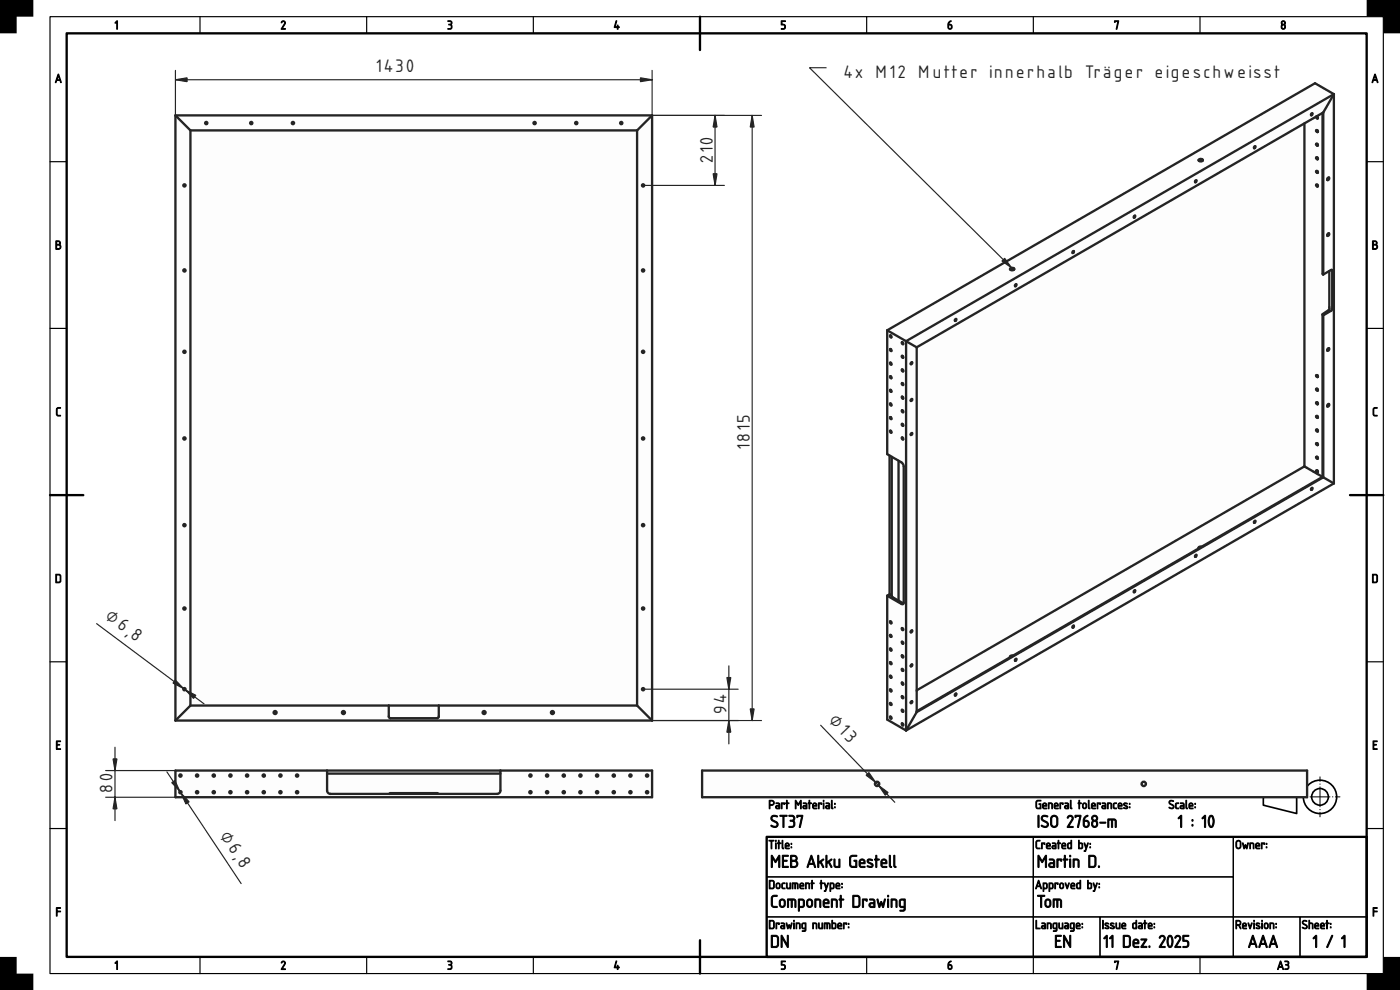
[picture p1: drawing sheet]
<svg xmlns="http://www.w3.org/2000/svg" width="420mm" height="297mm" viewBox="0 0 420 297" stroke-linecap="round" stroke-linejoin="round" font-family="sans-serif">
<defs><g id="words">
<g font-size="6.7" fill="#212529">
<text x="113" y="21.6">1430</text>
<text x="253.3" y="23.5">4x M12 Mutter innerhalb Träger eigeschweisst</text>
<text x="213.9" y="48.8" transform="rotate(-90 213.9 48.8)">210</text>
<text x="225.1" y="134.8" transform="rotate(-90 225.1 134.8)">1815</text>
<text x="31.3" y="185.5" transform="rotate(37 31.3 185.5)">⌀6,8</text>
<text x="218" y="214.3" transform="rotate(-90 218 214.3)">94</text>
<text x="248.5" y="216.5" transform="rotate(46 248.5 216.5)">⌀13</text>
<text x="33.8" y="237.9" transform="rotate(-90 33.8 237.9)">80</text>
<text x="65.9" y="250.7" transform="rotate(56 65.9 250.7)">⌀6,8</text>
</g>
</g></defs>
<path d="M20 10h390.2v277.1h-390.2zM210.1 5v10M15 148.6h10M405.2 148.6h10M230.1 251.1h180.1v36h-180.1zM210.1 282.1v10" fill="none" stroke="#000" stroke-width=".7"/>
<g fill="none" stroke="#000" stroke-width=".35">
<path d="M15 5h400.2v287.1h-400.2zM60 5v5M110 5v5M160.1 5v5M260.1 5v5M310.1 5v5M360.1 5v5M15 48.5h5M410.2 48.5h5M15 98.5h5M410.2 98.5h5M15 198.6h5"/>
<path d="M410.2 198.6h5M15 248.6h5M230.1 251.1h80v12h-80zM310.1 251.1h60v12h-60zM370.1 251.1h40.1v24h-40.1zM410.2 248.6h5M230.1 275.1h80v12h-80zM230.1 263.1h80v12h-80zM310.1 275.1h20v12h-20zM310.1 263.1h60v12h-60zM330.1 275.1h40v12h-40zM370.1 275.1h20v12h-20z"/>
<path d="M390.1 275.1h20.1v12h-20.1zM60 287.1v5M110 287.1v5M160.1 287.1v5M260.1 287.1v5M310.1 287.1v5M360.1 287.1v5"/>
</g>
<g fill="#000" stroke="#000" stroke-width=".3">
<path d="M35 6.3l.3 .1-.2 2.4-.1-2.2-.3 .4-.2-.1zM84.5 6.5a.64 .64 0 0 1 .9-.2 .64 .64 0 0 1 .2 .9l-.9 1.4h.8l.1 .2h-1.2l.9-1.7a.44 .44 0 0 0-.2-.6 .44 .44 0 0 0-.6 .4zM134.4 6.2h.1a.73 .73 0 0 1 1 .2 .73 .73 0 0 1-.1 1 .78 .78 0 0 1 .2 1.1 .78 .78 0 0 1-1.2 .1 .66 .66 0 0 0 1-.5 .66 .66 0 0 0-.7-.7 .52 .52 0 0 0 .6-.2 .52 .52 0 0 0-.1-.7l-.8-.1zM184.9 6.2l.2 .2-.5 1.6h.6l.2-.5 .1 .5 .4 .2-.4 .1-.1 .5-.2-.5-.9-.1zM234.5 6.3h1.2l-1 .2v.8a.8 .8 0 0 1 1 .5 .8 .8 0 0 1-.6 1l-.7-.1 .7-.1a.54 .54 0 0 0 .4-.6 .54 .54 0 0 0-.5-.5h-.5zM334.5 6.3h1.2l-.6 2.5 .4-2.3h-.8l-.1 .2zM17.1 122.4l1.1-.1v.2l-1 .3v1.4l.2 .4h.7l.1 .2h-.9l-.4-.4v-1.5zM412.3 122.4l1-.1v.2l-1 .3v1.4l.2 .4h.7l.1 .2h-.8l-.4-.4v-1.5zM16.9 222.3h1.3l-.1 .2h-.9v.8l.7 .2-.7 .1v1h.9l.1 .2h-1.3zM412.1 222.3h1.2l-.1 .2h-.9v.8l.8 .2-.8 .1v1h.9l.1 .2h-1.2zM16.9 272.3l1.3 .1-1 .2v.7l1 .2-1 .1-.2 1.3zM412.1 272.3l1.2 .1-1 .2v.7l1 .2-1 .1-.1 1.3z"/>
<path d="M35 288.4l.3 .1-.2 2.4-.1-2.2-.3 .4-.2-.1zM84.5 288.6a.64 .64 0 0 1 .9-.2 .64 .64 0 0 1 .2 .9l-.9 1.4h.8l.1 .2h-1.2l.9-1.7a.44 .44 0 0 0-.2-.6 .44 .44 0 0 0-.6 .4zM134.4 288.3h.1a.73 .73 0 0 1 1 .2 .73 .73 0 0 1-.1 1 .78 .78 0 0 1 .2 1.1 .78 .78 0 0 1-1.2 .1 .66 .66 0 0 0 1-.4 .66 .66 0 0 0-.7-.8 .52 .52 0 0 0 .6-.2 .52 .52 0 0 0-.1-.7l-.8-.1zM184.9 288.3l.2 .2-.5 1.6h.6l.2-.5 .1 .5 .4 .2-.4 .1-.1 .5-.2-.5-.9-.1zM234.5 288.4l1.2 .1-1 .1v.8a.8 .8 0 0 1 1 .5 .8 .8 0 0 1-.6 1l-.7-.1 .7-.1a.54 .54 0 0 0 .4-.6 .54 .54 0 0 0-.5-.5h-.5zM334.5 288.4h1.2l-.6 2.5 .4-2.3h-.8l-.1 .2z"/>
<path d="M284.8 6.6l.7-.3-.8 1a.74 .74 0 0 1 1 .2 .74 .74 0 0 1-.2 1 .74 .74 0 0 1-1-.1v-1.3zM284.7 7.5v.7a.4 .4 0 0 0 .4 .4 .4 .4 0 0 0 .4-.4l-.1-.6z"/>
<path d="M384.7 8a.49 .49 0 0 0 .9 0 .49 .49 0 0 0-.9 0zM384.7 6.9a.4 .4 0 0 0 .8 0 .4 .4 0 0 0-.8 0zM384.7 6.4a.65 .65 0 0 1 1 .1 .65 .65 0 0 1-.2 .9 .76 .76 0 0 1 .2 1.1 .76 .76 0 0 1-1.1 0 .76 .76 0 0 1 .2-1.1l-.3-.6z"/>
<path d="M17.4 22.3h.2l.8 2.3-.1 .2-.3-.6h-1l-.2 .6-.2-.1zM17.5 22.7l-.4 1.2h.8z"/>
<path d="M412.6 22.3h.2l.7 2.3-.1 .2-.3-.6h-.9l-.2 .6-.2-.1zM412.7 22.7l-.4 1.2h.8z"/>
<path d="M16.8 72.3l.6-.1a.65 .65 0 0 1 .7 .4 .65 .65 0 0 1-.2 .8 .77 .77 0 0 1 .4 .8 .77 .77 0 0 1-.7 .6h-.8zM17 73.5v1.1h.5a.52 .52 0 0 0 .6-.5 .52 .52 0 0 0-.6-.6zM17 72.5v.8h.5a.39 .39 0 0 0 .4-.4 .39 .39 0 0 0-.4-.4z"/>
<path d="M411.9 72.3l.7-.1a.65 .65 0 0 1 .7 .4 .65 .65 0 0 1-.2 .8 .77 .77 0 0 1 .3 .8 .77 .77 0 0 1-.6 .6h-.9zM412.2 73.5v1.1h.5a.52 .52 0 0 0 .5-.5 .52 .52 0 0 0-.5-.6zM412.2 72.5v.8h.5a.39 .39 0 0 0 .4-.4 .39 .39 0 0 0-.4-.4z"/>
<path d="M17 172.5v2.1h.8l.2-.4v-1.4l-.2-.2zM16.8 172.3h1l.5 .4v1.7l-.5 .4h-1z"/>
<path d="M412.1 172.5v2.1h.8l.3-.4v-1.4l-.3-.2zM411.9 172.3h1.1l.4 .4v1.7l-.4 .4h-1.1z"/>
<path d="M230.8 252.1l1.5 .1-.6 .2-.2 2.3-.1-2.3-.6-.1zM232.8 252.9l.2 .1-.1 1.7zM232.7 252.3a.17 .17 0 0 1 .3 0 .17 .17 0 0 1-.3 0zM233.6 252.1l.2 .1v.7l.6 .1-.6 .1-.1 1.6-.1-1.6-.3-.1 .3-.1zM234.7 252.1l.3 .2 .1 2.4-.4-.4zM235.9 253.3v.4h.7l-.2-.5zM235.8 253a.64 .64 0 0 1 .9 0 .64 .64 0 0 1 .1 .9h-.9l.1 .5 .9 .2-.8 .1a1.06 1.06 0 0 1-.3-1.7zM237.4 254.1h.2v.3h-.2zM237.4 253.1h.2v.2h-.2z"/>
<path d="M231.1 240.4v1h.6a.52 .52 0 0 0 .4-.6 .52 .52 0 0 0-.5-.4zM230.9 240.1h.7a.77 .77 0 0 1 .8 .8 .77 .77 0 0 1-.7 .8h-.6v.8l-.2 .1zM233.1 242v.4h.7v-.5zM232.9 240.9h.8l.3 .5v1.2l-.8 .1a.52 .52 0 0 1-.5-.5 .52 .52 0 0 1 .5-.5h.6l-.1-.4-.8-.2zM234.5 240.9l1 .1-.1 .4-.2-.3h-.5l-.1 1.6zM236.1 240.1l.2 .1v.7l.5 .1-.5 .1-.2 1.6-.1-1.6-.2-.1 .2-.1zM238.7 240.1l.9 1.2 .8-1.2v2.5l-.2-.1v-1.8l-.6 1-.7-1v1.8l-.2 .2zM241.2 242l.1 .4h.6v-.5zM241.1 240.9h.8l.3 .5v1.2l-.8 .1a.52 .52 0 0 1-.5-.5 .52 .52 0 0 1 .5-.5h.5v-.4l-.8-.2zM242.8 240.1l.2 .1v.7l.6 .1-.6 .1-.1 1.6-.1-1.6-.3-.1 .3-.1zM244.2 241.3l-.1 .4h.8l-.2-.5zM244.1 241a.64 .64 0 0 1 .8 0 .64 .64 0 0 1 .1 .9h-.9l.1 .5 .9 .2-.7 .1a1.06 1.06 0 0 1-.3-1.7zM245.6 240.9l1 .1-.1 .4-.1-.3h-.6l-.1 1.6zM247.1 240.9l.2 .1-.1 1.7zM247 240.3a.2 .2 0 0 1 .4 0 .2 .2 0 0 1-.4 0zM248.1 242l.1 .4h.6v-.5zM247.9 240.9h.8l.3 .5v1.2l-.8 .1a.52 .52 0 0 1-.5-.5 .52 .52 0 0 1 .5-.5h.6l-.1-.4-.8-.2zM249.5 240.1l.3 .1 .1 2.5-.4-.4zM250.5 242.1h.2v.3h-.2zM250.5 241h.2v.3h-.2z"/>
<path d="M231.6 244.9a1.41 1.41 0 0 1 1.7 .1l-.2 .1a.73 .73 0 0 0-1-.1 .73 .73 0 0 0-.2 .9l1.1 .6a1.02 1.02 0 0 1 .3 1.5 1.02 1.02 0 0 1-1.6 .1l-.3-.3 .1-.2a.88 .88 0 0 0 1 .4 .88 .88 0 0 0 .6-.9l-1.6-1.1-.2-.5zM234.1 244.6h2l.1 .2-.9 .1v3.2l-.2 .2-.1-.2v-3.2h-.9zM236.8 244.6a1.07 1.07 0 0 1 1.4 .2 1.07 1.07 0 0 1 0 1.5 1.18 1.18 0 0 1 .2 1.6 1.18 1.18 0 0 1-1.7 .2l.2-.2a.85 .85 0 0 0 1.3-.6 .85 .85 0 0 0-1-.9v-.3a.67 .67 0 0 0 .8-.2 .67 .67 0 0 0-.1-.9l-1.1-.1zM239.2 244.6h1.5l.3 .2-.9 3.5-.2-.2 .7-3.1h-1.1l-.2 .3z"/>
<path d="M231.5 256.7h.3l.9 1.6 1-1.6h.3v3.5l-.3-.1v-2.7l-1 1.4-.9-1.4v2.7l-.3 .1zM234.8 256.6h1.8l-.2 .4h-1.3v1.1l1.2 .2-1.2 .1v1.5h1.3l.2 .3h-1.8zM237.3 256.7l.9-.1a.93 .93 0 0 1 1 .6 .93 .93 0 0 1-.3 1.1 1.11 1.11 0 0 1 .5 1.1 1.11 1.11 0 0 1-.9 .9l-1.2-.1zM237.6 258.5v1.5h.8a.74 .74 0 0 0 .7-.8 .74 .74 0 0 0-.7-.7zM237.6 257v1.1h.8a.56 .56 0 0 0 .5-.6 .56 .56 0 0 0-.6-.5zM243.4 256.6l.3 .1 1.1 3.3-.2 .3-.4-.9h-1.4l-.3 .9-.3-.2zM243.5 257.4l-.6 1.6h1.2zM245.4 256.7l.3 .1v1.9l1.5-.9v.2l-.8 .6 .8 1.7-.3-.1-.7-1.4-.4 .3-.1 1.1h-.3zM247.9 256.7l.3 .1v1.9l1.5-.9-.1 .2-.7 .6 .7 1.7-.2-.1-.8-1.4-.4 .3v1.1h-.3zM250.3 257.8l.3 .1v1.8l.4 .2h.7v-2l.2-.2 .2 .2v2.3l-1.1 .1a.84 .84 0 0 1-.7-1.1zM255.2 256.9l.7-.3h1.2l-.1 .3-1.4 .1-.3 .6v1.9l.3 .4h1.2v-1.5l-.5-.1 .1-.2h.7v2.1l-1.5 .1-.5-.4-.1-2.4zM258.3 258.3l-.1 .5h1.1a.58 .58 0 0 0-.3-.7 .58 .58 0 0 0-.7 .2zM258.1 257.9a.92 .92 0 0 1 1.3 0 .92 .92 0 0 1 .1 1.3h-1.3l.1 .7 1.3 .2-1.1 .2a.89 .89 0 0 1-.7-1.2v-.8zM260.4 257.9a.97 .97 0 0 1 1.4 .3h-.1a.82 .82 0 0 0-1.1 .2l1 .6a.71 .71 0 0 1 .3 1 .71 .71 0 0 1-1 .2l-.7-.2 .3-.2a.65 .65 0 0 0 .6 .2 .65 .65 0 0 0 .5-.5l-1.2-.7-.2-.5zM262.9 256.7l.3 .1v.9l.7 .2-.7 .2v2l-.2 .2-.2-.2v-2l-.4-.2 .4-.2zM264.8 258.3l-.1 .5h1.1a.58 .58 0 0 0-.2-.7 .58 .58 0 0 0-.8 .2zM264.7 257.9a.92 .92 0 0 1 1.2 0 .92 .92 0 0 1 .1 1.3h-1.3l.2 .7 1.3 .2-1.1 .2a.89 .89 0 0 1-.8-1.2l.1-.8zM266.9 256.7l.3 .1v2.9l.4 .3a.37 .37 0 0 1-.5 .3 .37 .37 0 0 1-.2-.6zM268.3 256.7l.3 .1v2.9l.3 .3a.37 .37 0 0 1-.5 .3 .37 .37 0 0 1-.2-.6z"/>
<path d="M311.1 252.3l1-.2v.2l-1 .3v1.5l.2 .3h.7l.1 .3h-.8l-.4-.4v-1.6zM312.6 252.9l1 .1-.1 .4-.2-.3h-.5l-.1 1.6zM314.3 253.3l-.1 .4h.8l-.2-.5zM314.2 253a.64 .64 0 0 1 .9 0 .64 .64 0 0 1 .1 .9h-1l.2 .5 .9 .2-.8 .1a1.06 1.06 0 0 1-.3-1.7zM316 254l.1 .4h.6v-.5zM315.8 252.9h.9l.3 .5-.1 1.3h-.7a.52 .52 0 0 1-.5-.5 .52 .52 0 0 1 .5-.5h.5v-.4l-.9-.2zM317.6 252.1l.2 .1v.7l.5 .1-.5 .1-.1 1.6-.2-1.6-.2-.1 .2-.1zM319 253.3l-.1 .4h.8l-.3-.5zM318.8 253a.64 .64 0 0 1 .9 0 .64 .64 0 0 1 .1 .9h-.9l.1 .5 .9 .2-.8 .1a1.06 1.06 0 0 1-.3-1.7zM320.7 253.2l-.1 .1a.71 .71 0 0 0 .5 1.1h.3v-1.3zM320.5 253.1l.9-.2v-.7l.2-.1v2.6h-.9l-.3-.3zM323.9 253.1v1.3h.5a.91 .91 0 0 0 .2-1.2zM323.7 252.1l.2 .1v.7h.7l.3 .3 .1 1-.4 .5-.9-.1zM325.4 252.9l.2 .1 .4 1.2 .4-1.2h.2l-.9 2.5-.4-.1 .3-.2 .2-.6zM327.1 254.1h.2v.3h-.2zM327.1 253.1h.2v.2h-.2z"/>
<path d="M311.5 244.7l.4 .1v3.3l-.2 .2-.2-.2zM312.7 244.9a1.41 1.41 0 0 1 1.8 .1l-.3 .1a.73 .73 0 0 0-.9-.1 .73 .73 0 0 0-.3 .9l1.1 .6a1.02 1.02 0 0 1 .3 1.5 1.02 1.02 0 0 1-1.5 .1l-.4-.3 .1-.2a.88 .88 0 0 0 1 .4 .88 .88 0 0 0 .7-.9l-1.7-1.1-.1-.5zM315.9 245.1l-.3 .6v1.6a.75 .75 0 0 0 .8 .6 .75 .75 0 0 0 .7-.7v-1.5a.75 .75 0 0 0-.4-.7 .75 .75 0 0 0-.8 .1zM315.6 244.9a1.11 1.11 0 0 1 1.2-.2 1.11 1.11 0 0 1 .7 1v1.5a1.1 1.1 0 0 1-1.1 1.1 1.1 1.1 0 0 1-1.1-1.1v-1.8zM320.5 244.9a.92 .92 0 0 1 1.3-.1 .92 .92 0 0 1 .2 1.2l-1.2 2h1.1l.2 .3h-1.8l1.3-2.4a.63 .63 0 0 0-.3-.9 .63 .63 0 0 0-.8 .5l-.2-.2zM322.7 244.6h1.5l.2 .2-.9 3.5-.1-.2 .6-3.1h-1l-.2 .3zM325.5 245.1l1-.4v.2l-.9 .6-.2 .6a1.1 1.1 0 0 1 1.5 1 1.1 1.1 0 0 1-1.4 1.1l-.4-.7v-1.6zM325.4 246.4v1a.57 .57 0 0 0 .6 .5 .57 .57 0 0 0 .6-.5l-.2-.8zM327.8 247.1a.7 .7 0 0 0 1.4 0 .7 .7 0 0 0-1.4 0zM327.9 245.5a.6 .6 0 0 0 1.2 0 .6 .6 0 0 0-1.2 0zM327.9 244.8a.93 .93 0 0 1 1.3 .1 .93 .93 0 0 1-.1 1.4 1.09 1.09 0 0 1 .2 1.6 1.09 1.09 0 0 1-1.6 0 1.09 1.09 0 0 1 .3-1.6l-.4-.8zM330.1 246.7h1.6l.2 .1-1.7 .2zM332.5 245.7h.2a2.46 2.46 0 0 1 2.2 .3l.1 2.2-.3-.1-.1-1.9-.7-.1v2l-.2 .2-.1-.2v-2h-.8v2l-.2 .2-.2-.2z"/>
<path d="M311.1 240.3l1.3-.2-.1 .2-.9 .1-.3 .4v1.2l.2 .4h.9v-1l-.4-.1 .6-.1v1.4l-1 .1-.4-.3-.1-1.7zM313.2 241.3l-.1 .4h.8l-.2-.5zM313.1 241a.64 .64 0 0 1 .9 0 .64 .64 0 0 1 0 .9h-.9l.1 .5 1 .2-.8 .1a1.06 1.06 0 0 1-.3-1.7zM314.6 240.9a.87 .87 0 0 1 1.1 .1 .87 .87 0 0 1 .2 1l-.1 .7-.2-1.4-.8-.2v1.4l-.2 .1zM316.7 241.3l-.1 .4h.8l-.2-.5zM316.6 241a.64 .64 0 0 1 .8 0 .64 .64 0 0 1 .1 .9h-.9l.1 .5 .9 .2-.8 .1a1.06 1.06 0 0 1-.2-1.7zM318.1 240.9l1 .1-.1 .4-.2-.3h-.5l-.1 1.6zM319.8 242l.1 .4h.6v-.5zM319.6 240.9h.8l.3 .5v1.2l-.8 .1a.52 .52 0 0 1-.5-.5 .52 .52 0 0 1 .5-.5h.6v-.4l-.9-.2zM321.2 240.1l.3 .1 .1 2.5-.4-.4zM323.8 240.1l.2 .1v.7l.5 .1-.5 .1-.1 1.6-.1-1.6-.3-.1 .3-.1zM325.2 241.2l-.1 .9a.4 .4 0 0 0 .4 .3 .4 .4 0 0 0 .4-.4l-.1-.8zM325.1 241a.64 .64 0 0 1 1 .5v.6a.64 .64 0 0 1-.6 .6 .64 .64 0 0 1-.6-.7zM326.6 240.1l.3 .1 .1 2.5-.4-.4zM327.9 241.3l-.1 .4h.8l-.3-.5zM327.7 241a.64 .64 0 0 1 .9 0 .64 .64 0 0 1 .1 .9h-.9l.1 .5 .9 .2-.8 .1a1.06 1.06 0 0 1-.3-1.7zM329.3 240.9l1 .1-.1 .4-.2-.3h-.5l-.1 1.6zM330.9 242l.1 .4h.7v-.5zM330.8 240.9h.8l.3 .5v1.2l-.8 .1a.52 .52 0 0 1-.5-.5 .52 .52 0 0 1 .5-.5h.6l-.1-.4-.8-.2zM332.4 240.9a.87 .87 0 0 1 1 .1 .87 .87 0 0 1 .2 1l-.1 .7-.1-1.4-.8-.2v1.4l-.2 .1zM334.2 241l.8-.1 .1 .2a.52 .52 0 0 0-.6 0 .52 .52 0 0 0-.2 .6l.1 .6 .7 .3a.65 .65 0 0 1-.8 0 .65 .65 0 0 1-.2-.8zM335.8 241.3v.4h.7l-.2-.5zM335.7 241a.64 .64 0 0 1 .9 0 .64 .64 0 0 1 .1 .9h-.9l.1 .5 .9 .2-.8 .1a1.06 1.06 0 0 1-.3-1.7zM337.3 241a.5 .5 0 0 1 .6-.2 .5 .5 0 0 1 .3 .5l-.5-.2-.3 .2 .8 .5a.55 .55 0 0 1-.1 .9 .55 .55 0 0 1-.8-.4l.7 .1 .2-.2-.9-.6zM338.9 242.1h.2v.3h-.2zM338.9 241h.2v.3h-.2z"/>
<path d="M311.5 256.7h.3l1 1.6 .9-1.6h.3v3.5l-.3-.1v-2.7l-.9 1.4-1-1.4v2.7l-.3 .1zM315.2 259.3l-.1 .4 .2 .2h.9v-.7zM314.9 257.8l1.1-.1 .5 .6v1.9l-1.1 .1a.74 .74 0 0 1-.7-.7 .74 .74 0 0 1 .7-.8h.8l-.1-.5-1.2-.3zM317.2 257.8l1.2-.1 .2 .2-.1 .5-.2-.3h-.8v2l-.2 .2-.1-.2zM319.5 256.7l.3 .1v.9l.7 .2-.7 .2v2l-.2 .2-.2-.2v-2l-.4-.2 .4-.2zM321 257.8l.4 .1v2.2l-.2 .2-.2-.2zM321 256.9a.25 .25 0 0 1 .5 0 .25 .25 0 0 1-.5 0zM322.1 257.7a1.44 1.44 0 0 1 1.8 .5v1.8l-.2 .3-.2-.3v-1.7l-.3-.2h-.8v2l-.2 .2-.2-.2zM327.1 257v2.9a1.14 1.14 0 0 0 1.5-.4l-.1-2.2-.3-.3zM326.8 256.7l1.5-.1 .6 .7v2.4l-.6 .6-1.5-.1zM329.7 259.8h.2v.4h-.2z"/>
<path d="M351 240.3l.1-.1a.75 .75 0 0 1 1.1 .3h-.2a.49 .49 0 0 0-.7-.1 .49 .49 0 0 0 0 .7l.6 .3a.73 .73 0 0 1 .1 1.2 .73 .73 0 0 1-1.2-.4h.2a.54 .54 0 0 0 .7 .3 .54 .54 0 0 0 .3-.7l-1-.6-.2-.4zM352.9 241l.7-.1 .1 .2a.52 .52 0 0 0-.6 0 .52 .52 0 0 0-.1 .6v.6l.8 .3a.65 .65 0 0 1-.8 0 .65 .65 0 0 1-.3-.8zM354.4 242l.1 .4h.6v-.5zM354.3 240.9h.8l.3 .5v1.2l-.8 .1a.52 .52 0 0 1-.5-.5 .52 .52 0 0 1 .5-.5h.5v-.4l-.8-.2zM355.9 240.1l.2 .1 .2 2.5-.4-.4zM357.1 241.3l-.1 .4h.8l-.2-.5zM357 241a.64 .64 0 0 1 .9 0 .64 .64 0 0 1 .1 .9h-1l.2 .5 .9 .2-.8 .1a1.06 1.06 0 0 1-.3-1.7zM358.6 242.1h.2v.3h-.2zM358.6 241h.2v.3h-.2z"/>
<path d="M354.3 244.7l.4 .1v3.3l-.2 .2-.2-.2v-2.9l-.5 .5-.2-.2zM357.7 247.4h.3v.4h-.3zM357.7 245.9h.3v.4h-.3zM361.5 244.7l.3 .1v3.3l-.1 .2-.2-.2v-2.9l-.5 .5-.3-.2zM363.3 245l-.4 1.4 .4 1.5a1.13 1.13 0 0 0 .7-1.5 1.18 1.18 0 0 0-.7-1.4zM363.1 244.7a.84 .84 0 0 1 .9 .1 .84 .84 0 0 1 .3 .8l.1 1.1a1.29 1.29 0 0 1-1.1 1.6 2.82 2.82 0 0 1-.2-3.6z"/>
<path d="M371.3 252.5l-.2 1.5a.52 .52 0 0 0 .6 .4 .52 .52 0 0 0 .5-.5l-.1-1.3-.5-.2zM371.1 252.3a.77 .77 0 0 1 .9-.1 .77 .77 0 0 1 .4 .7v1a.77 .77 0 0 1-.7 .8 .77 .77 0 0 1-.8-.7v-1.3zM372.9 252.9l.2 .1 .3 1.1 .4-.7 .3 .7 .3-1.1 .2-.1-.4 1.8-.4-.8-.5 .8zM375.1 252.9a.87 .87 0 0 1 1 .1 .87 .87 0 0 1 .2 1l-.1 .7-.1-1.4-.8-.2v1.4l-.2 .1zM377.1 253.3l-.1 .4h.8l-.2-.5zM377 253a.64 .64 0 0 1 .9 0 .64 .64 0 0 1 .1 .9h-1l.2 .5 .9 .2-.8 .1a1.06 1.06 0 0 1-.3-1.7zM378.6 252.9l1 .1-.2 .4-.1-.3h-.5l-.2 1.6zM380 254.1h.2v.3h-.2zM380 253.1h.2v.2h-.2z"/>
<path d="M231.1 276.4v2.1l.8-.1 .2-.4v-1.4l-.2-.2zM230.9 276.2l1-.1 .5 .5v1.7l-.5 .4h-1zM232.9 276.9l1 .1-.1 .4-.1-.3h-.6l-.1 1.6zM234.6 278l.1 .4h.6v-.5zM234.4 276.9h.8l.3 .5v1.3h-.8a.52 .52 0 0 1-.5-.5 .52 .52 0 0 1 .5-.5h.6v-.4l-.9-.2zM236 276.9l.2 .1 .3 1.2 .3-.8 .4 .7 .3-1.1 .2-.1-.4 1.8-.5-.8-.4 .8zM238.2 276.9l.2 .1-.1 1.7zM238.1 276.3a.2 .2 0 0 1 .4 0 .2 .2 0 0 1-.4 0zM238.9 276.9a.87 .87 0 0 1 1.1 .1 .87 .87 0 0 1 .2 1l-.2 .7-.1-1.4-.8-.2v1.4l-.2 .2zM240.9 277.2v1.1l.7 .2v-1.4zM240.8 277l1.1-.1v2.1a.65 .65 0 0 1-1.1 .3l.7-.1 .1-.5a.73 .73 0 0 1-.8-.1 .73 .73 0 0 1-.2-.8zM243.9 276.9a.87 .87 0 0 1 1.1 .1 .87 .87 0 0 1 .2 1l-.1 .7-.2-1.4-.8-.2v1.4l-.2 .2zM245.7 276.9l.2 .1v1.3l.2 .2h.6v-1.5h.2v1.7h-.8a1.3 1.3 0 0 1-.4-1.8zM247.4 276.9h.1a1.21 1.21 0 0 1 1.7 .6l-.2 1.2-.1-1.4-.5-.2-.1 1.6-.2-1.6h-.5l-.1 1.6zM249.9 277.1v1.4h.5a.91 .91 0 0 0 .2-1.3zM249.7 276.1l.2 .1v.7h.7l.3 .3v1l-.3 .5-1-.1zM251.7 277.3l-.1 .4h.8l-.2-.5zM251.6 277.1a.64 .64 0 0 1 .8 0 .64 .64 0 0 1 .1 .8h-.9l.1 .5 1 .2-.8 .1a1.06 1.06 0 0 1-.3-1.6zM253.1 276.9l1 .1-.1 .4-.1-.3h-.6l-.1 1.6zM254.6 278.1h.2v.3h-.2zM254.6 277.1h.2v.2h-.2z"/>
<path d="M231.1 264.4v2.1l.8-.1 .2-.4v-1.4l-.2-.2zM230.9 264.2l1-.1 .5 .5v1.7l-.5 .4h-1zM233.2 265.2l-.1 .9a.4 .4 0 0 0 .4 .3 .4 .4 0 0 0 .4-.4l-.1-.8zM233.1 265a.64 .64 0 0 1 1 .5v.6a.64 .64 0 0 1-.6 .6 .64 .64 0 0 1-.6-.6zM234.7 265l.8-.1 .1 .2a.52 .52 0 0 0-.6 .1 .52 .52 0 0 0-.2 .5l.1 .6 .7 .3a.65 .65 0 0 1-.8 0 .65 .65 0 0 1-.2-.8zM236 264.9l.3 .1v1.3l.2 .1h.5v-1.4h.3v1.7h-.8a1.3 1.3 0 0 1-.5-1.8zM237.8 264.9h.1a1.21 1.21 0 0 1 1.6 .5l-.1 1.3-.1-1.4-.5-.2-.2 1.6-.1-1.6h-.5l-.1 1.6zM240.3 265.3l-.1 .4h.8l-.2-.5zM240.2 265a.64 .64 0 0 1 .9 .1 .64 .64 0 0 1 .1 .8h-1l.2 .5 .9 .2-.8 .1a1.06 1.06 0 0 1-.3-1.7zM241.8 264.9a.87 .87 0 0 1 1 .1 .87 .87 0 0 1 .2 1l-.1 .7-.2-1.4-.7-.2v1.4l-.2 .2zM243.6 264.1l.2 .2v.6l.6 .1-.6 .1-.1 1.6-.1-1.6-.3-.1 .3-.1zM246.4 264.1l.2 .2v.6l.5 .1-.5 .1-.2 1.6-.1-1.6-.2-.1 .2-.1zM247.4 264.9l.2 .1 .4 1.2 .4-1.2h.2l-.9 2.5-.3-.1 .2-.2 .3-.6zM249.3 265.1v1.4l.7-.1 .1-1.1zM249.1 264.9a.94 .94 0 0 1 1.3 .8 .94 .94 0 0 1-1.1 1l-.1 .8zM251.1 265.3v.4h.7l-.2-.5zM251 265a.64 .64 0 0 1 .9 .1 .64 .64 0 0 1 .1 .8h-.9l.1 .5 .9 .2-.8 .1a1.06 1.06 0 0 1-.3-1.7zM252.6 266.1h.2v.3h-.2zM252.6 265.1h.2v.2h-.2z"/>
<path d="M231.7 268.9l.4-.3h1.1v.3l-1 .1-.4 .3v2.1l.3 .5h1l.2 .4h-1.2l-.6-.5v-2.3zM234.4 270.2l-.2 1.2a.57 .57 0 0 0 .6 .5 .57 .57 0 0 0 .5-.6l-.1-1.1-.4-.1zM234.2 269.9a.92 .92 0 0 1 1.5 .6v.9a.91 .91 0 0 1-.9 .9 .91 .91 0 0 1-.9-.9v-1.1zM236.4 269.7h.1a2.46 2.46 0 0 1 2.3 .3l.1 2.2-.4-.1-.1-1.9-.6-.1v2l-.2 .2-.2-.2v-2h-.7v2l-.2 .2-.2-.2zM239.9 270.1v1.9l1-.1 .2-.3-.1-1.3-.2-.2zM239.6 269.8a1.38 1.38 0 0 1 1.8 .5v.2a1.27 1.27 0 0 1-.7 1.8h-.8v1.1h-.3zM242.6 270.2l-.2 1.2a.57 .57 0 0 0 .6 .5 .57 .57 0 0 0 .6-.6l-.2-1.1-.4-.1zM242.4 269.9a.92 .92 0 0 1 1.5 .6v.9a.91 .91 0 0 1-.9 .9 .91 .91 0 0 1-.9-.9v-1.1zM244.6 269.8a1.44 1.44 0 0 1 1.7 .4l.1 1.9-.2 .2-.2-.3v-1.7l-.3-.2h-.8v2l-.2 .2-.2-.2zM247.5 270.3l-.1 .5h1.1a.58 .58 0 0 0-.3-.7 .58 .58 0 0 0-.7 .2zM247.3 269.9a.92 .92 0 0 1 1.2 .1 .92 .92 0 0 1 .2 1.2h-1.3l.1 .7 1.3 .2-1.1 .2a.89 .89 0 0 1-.7-1.2v-.7zM249.5 269.8a1.44 1.44 0 0 1 1.8 .4v1.9l-.2 .2-.1-.3-.1-1.7-.3-.2h-.8v2l-.1 .2-.2-.2zM252.2 268.7l.3 .1v.9l.7 .2-.7 .2v2l-.2 .2-.2-.2v-2l-.3-.2 .3-.2zM256.3 269v3a1.14 1.14 0 0 0 1.4-.5v-2.2l-.4-.3zM256 268.7l1.5-.1 .6 .7v2.4l-.6 .6-1.6-.1zM258.9 269.8l1.2-.1 .2 .2-.2 .5-.2-.3h-.7v2l-.2 .2-.2-.2zM261.2 271.3v.4l.2 .2h.8v-.7zM261 269.8l1.1-.1 .5 .6v1.9l-1.1 .1a.74 .74 0 0 1-.7-.7 .74 .74 0 0 1 .7-.8h.7v-.5l-1.2-.3zM263.2 269.8l.3 .1 .4 1.6 .6-1 .5 1 .4-1.6 .3-.1-.6 2.5-.3-.2-.3-1-.4 1-.3 .2zM266.4 269.8l.3 .1v2.2l-.2 .2-.1-.2zM266.3 268.9a.25 .25 0 0 1 .5 0 .25 .25 0 0 1-.5 0zM267.4 269.8a1.44 1.44 0 0 1 1.8 .4v1.9l-.1 .2-.2-.3v-1.7l-.4-.2h-.8v2l-.1 .2-.2-.2zM270.3 270.2l-.1 1.5 .2 .2h.9v-1.8zM270.1 269.9l.5-.2 1 .1 .1 2.9a1 1 0 0 1-1.7 .5l1.1-.2 .2-.7a1.06 1.06 0 0 1-1.2-.2 1.06 1.06 0 0 1-.2-1.2z"/>
<path d="M310.9 276.2l.2 .1v2.2h.9l.1 .2h-1.2zM312.8 278l.1 .4h.6v-.5zM312.7 276.9h.8l.3 .5v1.3h-.8a.52 .52 0 0 1-.5-.5 .52 .52 0 0 1 .5-.5h.5v-.4l-.8-.2zM314.3 276.9a.87 .87 0 0 1 1 .1 .87 .87 0 0 1 .2 1l-.1 .7-.1-1.4-.8-.2v1.4l-.2 .2zM316.3 277.2l-.1 1.1 .8 .2v-1.4zM316.1 277l1.1-.1 .1 2.1a.65 .65 0 0 1-1.2 .3l.8-.1 .1-.5a.73 .73 0 0 1-.8-.1 .73 .73 0 0 1-.2-.8zM317.8 276.9l.2 .1v1.3l.2 .2h.6v-1.5h.2v1.7h-.8a1.3 1.3 0 0 1-.4-1.8zM319.7 278l.1 .4h.6v-.5zM319.6 276.9h.8l.3 .5v1.3h-.8a.52 .52 0 0 1-.5-.5 .52 .52 0 0 1 .5-.5h.5v-.4l-.8-.2zM321.5 277.2l-.1 1.1 .8 .2v-1.4zM321.3 277l1.1-.1v2.1a.65 .65 0 0 1-1.1 .3l.7-.1 .2-.5a.73 .73 0 0 1-.8-.1 .73 .73 0 0 1-.3-.8zM323.2 277.3v.4h.7l-.2-.5zM323.1 277.1a.64 .64 0 0 1 .9 0 .64 .64 0 0 1 .1 .8h-.9l.1 .5 .9 .2-.8 .1a1.06 1.06 0 0 1-.3-1.6zM324.7 278.1h.2v.3h-.2zM324.7 277.1h.2v.2h-.2z"/>
<path d="M311.4 268.6h2l.2 .2-1 .2v3.1l-.1 .2-.2-.2v-3.1l-.9-.1zM314.1 270.2l-.2 1.2a.57 .57 0 0 0 .6 .5 .57 .57 0 0 0 .6-.6l-.2-1.1-.4-.1zM313.9 269.9a.92 .92 0 0 1 1.5 .6v.9a.91 .91 0 0 1-.9 .9 .91 .91 0 0 1-.9-.9v-1.1zM316.1 269.7h.1a2.46 2.46 0 0 1 2.3 .3l.1 2.2-.3-.1-.1-1.9-.7-.1v2l-.2 .2-.2-.2v-2h-.7v2l-.2 .2-.2-.2z"/>
<path d="M311.6 264.1l.2 .1 .8 2.3-.1 .2-.3-.7h-1l-.2 .7-.2-.1zM311.7 264.6l-.4 1.2h.8zM313.3 265.1v1.4l.6-.1 .1-1.1zM313.1 264.9a.94 .94 0 0 1 1.3 .8 .94 .94 0 0 1-1.1 1l-.2 .8zM315.1 265.1v1.4l.6-.1 .1-1.1zM314.8 264.9a.94 .94 0 0 1 1.4 .8 .94 .94 0 0 1-1.1 1l-.2 .8zM316.6 264.9l1 .1-.1 .4-.2-.3h-.5l-.1 1.6zM318.3 265.2l-.1 .9a.4 .4 0 0 0 .4 .3 .4 .4 0 0 0 .4-.4l-.1-.8zM318.2 265a.64 .64 0 0 1 1 .5v.6a.64 .64 0 0 1-.6 .6 .64 .64 0 0 1-.6-.6zM319.7 264.9l.2 .1 .4 1.2 .4-1.2h.2l-.6 1.7zM321.7 265.3l-.1 .4h.8l-.2-.5zM321.5 265a.64 .64 0 0 1 .9 .1 .64 .64 0 0 1 .1 .8h-.9l.1 .5 .9 .2-.8 .1a1.06 1.06 0 0 1-.3-1.7zM323.4 265.2l-.1 .1a.71 .71 0 0 0 .5 1.1h.3v-1.3zM323.2 265.1l.9-.2v-.7l.2-.1v2.6h-.9l-.3-.3zM326.6 265.1v1.3h.5a.91 .91 0 0 0 .2-1.2zM326.4 264.1l.2 .1v.7h.7l.3 .3 .1 1-.4 .5-.9-.1zM328.1 264.9l.2 .1 .4 1.2 .4-1.2h.2l-.9 2.5-.3-.1 .2-.2 .2-.6zM329.8 266.1h.2v.3h-.2zM329.8 265.1h.2v.2h-.2z"/>
<path d="M330.9 276.2l.2 .1-.1 2.4zM331.7 277a.5 .5 0 0 1 .5-.2 .5 .5 0 0 1 .4 .5l-.5-.2-.3 .2 .8 .5a.55 .55 0 0 1-.1 .9 .55 .55 0 0 1-.8-.4l.7 .1 .2-.2-.9-.5zM333.3 277a.5 .5 0 0 1 .6-.2 .5 .5 0 0 1 .3 .5l-.5-.2-.3 .2 .8 .5a.55 .55 0 0 1-.1 .9 .55 .55 0 0 1-.8-.4l.7 .1 .2-.2-.9-.5zM334.9 276.9l.2 .1v1.3l.3 .2h.5v-1.5h.3l-.1 1.7h-.7a1.3 1.3 0 0 1-.5-1.8zM337 277.3l-.1 .4h.8l-.3-.5zM336.8 277.1a.64 .64 0 0 1 .9 0 .64 .64 0 0 1 .1 .8h-.9l.1 .5 .9 .2-.8 .1a1.06 1.06 0 0 1-.3-1.6zM340.2 277.2l-.1 .1a.71 .71 0 0 0 .5 1.1h.3v-1.3zM340 277.1l.9-.2v-.7l.2-.1v2.6h-.9l-.3-.3zM341.9 278l.1 .4h.6v-.5zM341.7 276.9h.9l.3 .5-.1 1.3h-.7a.52 .52 0 0 1-.5-.5 .52 .52 0 0 1 .5-.5h.5v-.4l-.9-.2zM343.5 276.2l.2 .1v.6l.5 .1-.5 .1-.1 1.6-.1-1.6-.3-.1 .3-.1zM344.9 277.3l-.1 .4h.8l-.2-.5zM344.8 277.1a.64 .64 0 0 1 .8 0 .64 .64 0 0 1 .1 .8h-.9l.1 .5 .9 .2-.8 .1a1.06 1.06 0 0 1-.2-1.6zM346.3 278.1h.2v.3h-.2zM346.3 277.1h.2v.2h-.2z"/>
<path d="M371.1 276.4v1a.65 .65 0 0 0 .8-.1 .65 .65 0 0 0 .1-.8zM370.9 276.2l.8-.1a.77 .77 0 0 1 .7 .7 .77 .77 0 0 1-.4 .8l.4 1.1-.7-1h-.6v.9l-.2 .1zM373.2 277.3l-.1 .4h.8l-.2-.5zM373.1 277.1a.64 .64 0 0 1 .8 0 .64 .64 0 0 1 .1 .8h-.9l.1 .5 .9 .2-.8 .1a1.06 1.06 0 0 1-.2-1.6zM374.6 276.9l.2 .1 .4 1.2 .4-1.2h.2l-.6 1.7zM376.3 276.9l.2 .1-.1 1.7zM376.2 276.3a.2 .2 0 0 1 .4 0 .2 .2 0 0 1-.4 0zM377 277a.5 .5 0 0 1 .6-.2 .5 .5 0 0 1 .4 .5l-.6-.2-.2 .2 .7 .5a.55 .55 0 0 1-.1 .9 .55 .55 0 0 1-.8-.4l.7 .1 .3-.2-1-.5zM378.7 276.9l.2 .1-.1 1.7zM378.6 276.3a.2 .2 0 0 1 .4 0 .2 .2 0 0 1-.4 0zM379.7 277.2l-.1 .9a.4 .4 0 0 0 .4 .3 .4 .4 0 0 0 .4-.4l-.1-.8zM379.6 277a.64 .64 0 0 1 1 .5v.6a.64 .64 0 0 1-.6 .6 .64 .64 0 0 1-.6-.6zM381.1 276.9a.87 .87 0 0 1 1.1 .1 .87 .87 0 0 1 .2 1l-.2 .7-.1-1.4-.8-.2v1.4l-.2 .2zM382.9 278.1h.2v.3h-.2zM382.9 277.1h.2v.2h-.2z"/>
<path d="M391 276.3l.1-.1a.75 .75 0 0 1 1.1 .3h-.2a.49 .49 0 0 0-.7-.1 .49 .49 0 0 0 0 .7l.7 .4a.73 .73 0 0 1 0 1.2 .73 .73 0 0 1-1.2-.5h.2a.54 .54 0 0 0 .7 .3 .54 .54 0 0 0 .3-.7l-1-.6-.2-.4zM392.8 276.2h.2v.7h.8l.2 .3v1.5l-.2-.1v-1.3l-.3-.2h-.5v1.5l-.2 .1zM394.9 277.3l-.1 .4h.8l-.3-.5zM394.7 277.1a.64 .64 0 0 1 .9 0 .64 .64 0 0 1 .1 .8h-.9l.1 .5 .9 .2-.8 .1a1.06 1.06 0 0 1-.3-1.6zM396.6 277.3l-.1 .4h.8l-.2-.5zM396.5 277.1a.64 .64 0 0 1 .8 0 .64 .64 0 0 1 .1 .8h-.9l.1 .5 .9 .2-.7 .1a1.06 1.06 0 0 1-.3-1.6zM398.2 276.2l.2 .1v.6l.5 .1-.5 .1-.1 1.6-.2-1.6-.2-.1 .2-.1zM399.3 278.1h.2v.3h-.2zM399.3 277.1h.2v.2h-.2z"/>
<path d="M231.8 281v3a1.14 1.14 0 0 0 1.5-.5v-2.2l-.4-.3zM231.5 280.7l1.5-.1 .6 .7v2.4l-.6 .6h-1.5zM234.4 280.7h.4l1.5 2.7v-2.6l.3-.1v3.5h-.3l-1.6-2.7v2.6l-.3 .1z"/>
<path d="M284.8 288.7l.7-.3-.8 1a.74 .74 0 0 1 1 .2 .74 .74 0 0 1-.2 1 .74 .74 0 0 1-1-.1v-1.3zM284.7 289.6v.7a.4 .4 0 0 0 .4 .4 .4 .4 0 0 0 .4-.4l-.1-.6z"/>
<path d="M316.8 280.7h1.7l-.2 .3h-1.2v1.1l1.1 .2-1.1 .1v1.5h1.3l.1 .4-1.8-.1zM319.2 280.7h.3l1.5 2.7v-2.6l.3-.1v3.5h-.3l-1.5-2.7v2.6l-.3 .1z"/>
<path d="M332 280.7l.3 .1v3.3l-.1 .2-.2-.2v-2.9l-.5 .5-.3-.2zM333.7 280.7l.4 .1v3.3l-.2 .2-.2-.2v-2.9l-.5 .5-.2-.2zM337.4 281v3a1.14 1.14 0 0 0 1.5-.5v-2.2l-.4-.3zM337.1 280.7l1.5-.1 .7 .7v2.4l-.6 .6h-1.6zM340.5 282.3l-.2 .5h1.2a.58 .58 0 0 0-.3-.7 .58 .58 0 0 0-.7 .2zM340.3 281.9a.92 .92 0 0 1 1.2 .1 .92 .92 0 0 1 .1 1.2h-1.3l.2 .7 1.3 .2-1.1 .2a.89 .89 0 0 1-.7-1.2v-.7zM342.4 281.8h1.8l-1.3 2.1h1.1l.2 .4h-1.8l1.3-2.2h-1.1zM344.8 283.8l.3 .1v.3h-.3zM348.2 280.9a.92 .92 0 0 1 1.2-.1 .92 .92 0 0 1 .2 1.3l-1.2 1.9h1.1l.2 .3h-1.8l1.3-2.4a.63 .63 0 0 0-.3-.9 .63 .63 0 0 0-.8 .5l-.2-.1zM351 281l-.4 1.4 .4 1.5a1.13 1.13 0 0 0 .7-1.5 1.18 1.18 0 0 0-.7-1.4zM350.7 280.8a.84 .84 0 0 1 .9 0 .84 .84 0 0 1 .4 .9v1.1a1.29 1.29 0 0 1-1.1 1.5 2.82 2.82 0 0 1-.2-3.5zM352.8 280.9a.92 .92 0 0 1 1.3-.1 .92 .92 0 0 1 .1 1.3l-1.1 1.9h1.1l.1 .3h-1.7l1.3-2.4a.63 .63 0 0 0-.3-.9 .63 .63 0 0 0-.9 .5l-.1-.1zM355 280.7l1.6-.1 .2 .2-.2 .2h-1.3v1.1a1.14 1.14 0 0 1 1.5 .8 1.14 1.14 0 0 1-.9 1.4l-.9-.2 .9-.1a.77 .77 0 0 0 .6-.8 .77 .77 0 0 0-.7-.7l-.8-.1z"/>
<path d="M375.9 280.7l.3 .1 1.1 3.2-.2 .3-.4-.9h-1.4l-.3 .9-.3-.2zM376 281.4l-.6 1.6h1.2zM379 280.7l.2 .1 1.1 3.2-.1 .3-.5-.9h-1.3l-.3 .9-.3-.2zM379.1 281.4l-.6 1.6h1.1zM382 280.7l.3 .1 1.1 3.2-.2 .3-.4-.9h-1.3l-.4 .9-.3-.2zM382.1 281.4l-.5 1.6h1.1z"/>
<path d="M384.2 288.4h.2l.8 2.3-.1 .2-.3-.6h-1l-.2 .6-.2-.1zM384.3 288.8l-.4 1.2h.8zM385.6 288.3h.1a.73 .73 0 0 1 1 .2 .73 .73 0 0 1-.1 1 .78 .78 0 0 1 .1 1.1 .78 .78 0 0 1-1.1 .1 .66 .66 0 0 0 1-.4 .66 .66 0 0 0-.8-.8 .52 .52 0 0 0 .7-.2 .52 .52 0 0 0-.1-.7l-.8-.1z"/>
<path d="M394.8 280.7l.4 .1v3.3l-.2 .2-.2-.2v-2.9l-.5 .5-.2-.2zM399.7 280.7h.2l.1 .2-1.5 3.3-.3 .1zM403.3 280.7l.4 .1v3.3l-.2 .2-.2-.2v-2.9l-.5 .5-.2-.2z"/>
</g>
<path d="M0 0h10v5h-5v5h-5zM410.2 0h10v10h-5v-5h-5zM0 287.1h5v5h5v5h-10zM410.2 292.1h5v-5h5v10h-10z" fill="#000"/>
<g fill="none" stroke="#000" stroke-width=".5">
<path d="M379.1 236.6l10-2.5v10l-10-2.5z"/>
<circle cx="396.1" cy="239.1" r="5"/>
<circle cx="396.1" cy="239.1" r="2.5"/>
</g>
<path d="M378.1 239.1h24.1" fill="none" stroke="#000" stroke-width=".3" stroke-dasharray="6 .8 .1 .8" stroke-dashoffset=".3"/>
<path d="M396.1 245.1v-12" fill="none" stroke="#000" stroke-width=".3" stroke-dasharray="6 .8 .1 .8" stroke-dashoffset="4.6"/>
<g fill="#fbfdff">
<path d="M266.3 99.1l128.4-74.1 5.6 3.2v116.8l-128.4 74.2-5.6-3.3v-37.2l.7-.4v-41.6l-.7-.4z" fill-rule="evenodd"/>
<path d="M275.1 104.2l116.4-67.2v102.9l-116.4 67.2z" fill-rule="evenodd"/>
<path d="M266.3 99.1l128.4-74.1 5.6 3.2-128.4 74.2z" fill-rule="evenodd"/>
<path d="M275.1 207.1l116.4-67.2 5.4 3.2-36.3 20.9a.53 .53 0 0 0-.6 0 .53 .53 0 0 0-.2 .5l-55.8 32.2a.53 .53 0 0 0-.6-.1 .53 .53 0 0 0-.2 .6l-28.1 16.2z" fill-rule="evenodd"/>
<path d="M391.5 37l5.4-3.1v48.2l.2 .3 1.8-1.1 .1 11.3-.2 .4-1.9 1.4v48.7l-5.4-3.2z" fill-rule="evenodd"/>
<path d="M275.1 213.7l122-70.5 3.2 1.8-128.4 74.2z" fill-rule="evenodd"/>
<path d="M271.9 102.4l128.4-74.2-3.2 5.6-5.6 3.2-116.4 67.2z" fill-rule="evenodd"/>
<path d="M266.3 99.1l5.6 3.3v116.8l-5.6-3.3v-37.2l4.4 2.6 .4-.1 .1-.4v-41.2a2.18 2.18 0 0 0-1.5-1.4l-3.4-1.9z" fill-rule="evenodd"/>
<path d="M271.9 102.4l3.2 1.8v109.5l-3.2 5.5z" fill-rule="evenodd"/>
<path d="M400.3 28.2v116.8l-3.2-1.8v-48.6l2.4-1.3 .3-.6v-11.6l-.3-.1-2.4 1.4v-48.6z" fill-rule="evenodd"/>
<path d="M267.6 137l2.1 1.2v42l-2.1-1.4z" fill-rule="evenodd"/>
<path d="M269.7 138.2a2.05 2.05 0 0 1 1.5 1.7v41.1l-1.5-.8z" fill-rule="evenodd"/>
<path d="M275.1 213.4l121.8-70.3 .2 .1-122 70.5z" fill-rule="evenodd"/>
<path d="M267 136.7l.6 .3v41.7l-.6-.4z" fill-rule="evenodd"/>
<path d="M398.9 81.3l.7-.3 .2 .1v11.6l-.3 .6-2.4 1.3-.2-.3 2.1-1.5z" fill-rule="evenodd"/>
<path d="M396.9 94.4l.2 .2v48.6l-.2-.1z" fill-rule="evenodd"/>
<path d="M396.9 33.9l.2-.1v48.6l-.2-.3z" fill-rule="evenodd"/>
<path d="M266.3 178.7l.7-.4 .6 .4 .2 .5 3.4 1.8-.3 .3-.4-.1z" fill-rule="evenodd"/>
<path d="M303.2 80.6a.68 .68 0 0 1 .7-.3 .68 .68 0 0 1 .5 .6 .68 .68 0 0 1-.7 .2 .68 .68 0 0 1-.5-.5z" fill-rule="evenodd"/>
<path d="M359.7 47.9a.68 .68 0 0 1 .7-.2 .68 .68 0 0 1 .6 .5 .68 .68 0 0 1-.7 .2 .68 .68 0 0 1-.6-.5z" fill-rule="evenodd"/>
<path d="M303.2 80.6a.68 .68 0 0 1 .7-.3 .68 .68 0 0 1 .5 .6l-1.1 .1z" fill-rule="evenodd"/>
<path d="M359.7 47.9a.68 .68 0 0 1 .7-.2 .68 .68 0 0 1 .6 .5l-1.1 .1z" fill-rule="evenodd"/>
<path d="M398.5 53.4l.2-.1a.4 .4 0 0 1 .1 .5 .4 .4 0 0 1-.5 .2z" fill-rule="evenodd"/>
<path d="M398.5 70.1l.2-.1a.4 .4 0 0 1 .1 .5 .4 .4 0 0 1-.5 .2z" fill-rule="evenodd"/>
<path d="M398.5 121.3l.2-.1a.4 .4 0 0 1 .1 .5 .4 .4 0 0 1-.5 .2z" fill-rule="evenodd"/>
<path d="M398.5 104.6l.2-.1a.4 .4 0 0 1 .1 .5 .4 .4 0 0 1-.5 .2z" fill-rule="evenodd"/>
<path d="M359.8 164.1l.8-.1-.8 .5z" fill-rule="evenodd"/>
<path d="M303.2 196.8l.8-.1-.8 .5z" fill-rule="evenodd"/>
<path d="M303.3 81h.9z" fill-rule="evenodd"/>
<path d="M359.9 48.3h.9z" fill-rule="evenodd"/>
<circle cx="395.2" cy="55.7" r=".29"/>
<circle cx="395.2" cy="47.5" r=".29"/>
<circle cx="395.2" cy="51.6" r=".29"/>
<circle cx="395.2" cy="35.3" r=".29"/>
<circle cx="395.2" cy="43.5" r=".29"/>
<circle cx="395.2" cy="39.4" r=".29"/>
<circle cx="395.4" cy="137.3" r=".3"/>
<circle cx="395.4" cy="112.8" r=".3"/>
<circle cx="395.4" cy="116.9" r=".3"/>
<circle cx="395.4" cy="133.3" r=".3"/>
<circle cx="395.4" cy="121" r=".3"/>
<circle cx="395.4" cy="125.1" r=".3"/>
<circle cx="395.4" cy="129.2" r=".3"/>
<circle cx="395.4" cy="141.4" r=".3"/>
<circle cx="270.8" cy="192.8" r=".3"/>
<circle cx="267.3" cy="194.9" r=".3"/>
<circle cx="270.8" cy="196.9" r=".3"/>
<circle cx="393.7" cy="34.3" r=".3"/>
<circle cx="358.9" cy="54.4" r=".3"/>
<circle cx="267.4" cy="101" r=".3"/>
<circle cx="286.8" cy="96" r=".3"/>
<circle cx="270.8" cy="217.3" r=".3"/>
<circle cx="270.9" cy="107.1" r=".3"/>
<circle cx="273.5" cy="210.6" r=".3"/>
<circle cx="322.1" cy="75.6" r=".3"/>
<circle cx="267.4" cy="105" r=".3"/>
<circle cx="340.5" cy="65" r=".3"/>
<circle cx="340.5" cy="177.4" r=".3"/>
<circle cx="267.4" cy="117.3" r=".3"/>
<circle cx="304.9" cy="198" r=".3"/>
<circle cx="322.1" cy="188" r=".3"/>
<circle cx="358.9" cy="166.8" r=".3"/>
<circle cx="270.8" cy="213.2" r=".3"/>
<circle cx="393.7" cy="146.7" r=".3"/>
<circle cx="270.9" cy="111.2" r=".3"/>
<circle cx="273.5" cy="120" r=".3"/>
<circle cx="267.4" cy="129.5" r=".3"/>
<circle cx="267.4" cy="125.5" r=".3"/>
<circle cx="270.9" cy="115.3" r=".3"/>
<circle cx="270.9" cy="119.3" r=".3"/>
<circle cx="267.4" cy="121.4" r=".3"/>
<circle cx="270.9" cy="123.4" r=".3"/>
<circle cx="267.4" cy="109.1" r=".3"/>
<circle cx="270.9" cy="131.6" r=".3"/>
<circle cx="270.9" cy="127.5" r=".3"/>
<circle cx="273.5" cy="108.9" r=".3"/>
<circle cx="270.9" cy="103" r=".3"/>
<circle cx="270.8" cy="205.1" r=".3"/>
<circle cx="267.3" cy="203" r=".3"/>
<circle cx="267.3" cy="198.9" r=".3"/>
<circle cx="270.8" cy="201" r=".3"/>
<circle cx="270.8" cy="209.2" r=".3"/>
<circle cx="273.5" cy="130.2" r=".3"/>
<circle cx="267.4" cy="113.2" r=".3"/>
<circle cx="376.6" cy="156.5" r=".3"/>
<circle cx="304.9" cy="85.6" r=".3"/>
<circle cx="273.5" cy="189.4" r=".3"/>
<circle cx="376.6" cy="44.2" r=".3"/>
<circle cx="267.3" cy="207.1" r=".3"/>
<circle cx="273.5" cy="199.6" r=".3"/>
<circle cx="267.3" cy="211.2" r=".3"/>
<circle cx="267.3" cy="215.3" r=".3"/>
<circle cx="286.8" cy="208.4" r=".3"/>
<circle cx="270.8" cy="188.7" r=".3"/>
<circle cx="267.3" cy="186.7" r=".3"/>
<circle cx="267.3" cy="190.8" r=".3"/>
</g>
<g fill="none" stroke="#212529" stroke-width=".7">
<path d="M391.5 37v102.9M396.9 33.9v48.2l.2 .3M397.1 33.8l-122 70.4M397.1 33.8v48.6M400.3 28.2l-5.6-3.2-128.4 74.1M400.3 28.2l-128.4 74.2v116.8M400.3 28.2l-3.2 5.6M400.3 28.2v116.8M359.7 47.9a.63 .63 0 0 1 .8-.3 .63 .63 0 0 1 .4 .6l-.9 .2zM359.9 48.3h.9M398.5 53.4l.2-.1a.4 .4 0 0 1 .1 .5 .4 .4 0 0 1-.5 .2zM398.5 70.1l.2-.1a.4 .4 0 0 1 .1 .5 .4 .4 0 0 1-.5 .2z"/>
<path d="M266.3 99.1v37.2l4.2 2.4 .5 .5 .2 .7-.1 41.2-.6 .1-4.2-2.5M266.3 99.1l8.8 5.1M303.2 80.6a.63 .63 0 0 1 .7-.3 .63 .63 0 0 1 .4 .6l-.9 .1zM304.2 80.9l-.9 .1M304.2 80.9v.1M396.9 94.4l.2 .2M396.9 94.4v48.7l-121.8 70.3M397.1 82.4l2.4-1.4 .3 .1v11.6l-.3 .6-2.4 1.3M397.1 94.6v48.6l-122 70.5M398.9 81.3l.1 11.5-2.1 1.6M275.1 104.2v109.5M398.5 104.6l.2-.1a.4 .4 0 0 1 .1 .5 .4 .4 0 0 1-.5 .2z"/>
<path d="M267 136.7v41.6M267.6 137v41.7M269.7 138.2v42M391.5 139.9l-116.4 67.2M391.5 139.9l8.8 5.1M398.5 121.3l.2-.1a.4 .4 0 0 1 .1 .5 .4 .4 0 0 1-.5 .2zM400.3 145l-128.4 74.2M266.3 178.7v37.2l5.6 3.3M267 178.3l-.7 .4M267 178.3l.6 .4M267.6 178.7l.2 .5 3.4 1.8M360.6 164a.53 .53 0 0 0-.6 0 .53 .53 0 0 0-.2 .5"/>
<path d="M304 196.7a.53 .53 0 0 0-.6-.1 .53 .53 0 0 0-.2 .6M275.1 213.7l-3.2 5.5"/>
<circle cx="393.7" cy="34.3" r=".3"/>
<circle cx="395.2" cy="39.3" r=".3"/>
<circle cx="395.2" cy="35.2" r=".3"/>
<circle cx="358.9" cy="54.4" r=".3"/>
<circle cx="376.6" cy="44.2" r=".3"/>
<circle cx="395.2" cy="55.6" r=".3"/>
<circle cx="395.2" cy="51.5" r=".3"/>
<circle cx="395.2" cy="47.5" r=".3"/>
<circle cx="395.2" cy="43.4" r=".3"/>
<circle cx="322.1" cy="75.6" r=".3"/>
<circle cx="340.5" cy="65" r=".3"/>
<circle cx="286.8" cy="96" r=".3"/>
<circle cx="304.9" cy="85.6" r=".3"/>
<circle cx="267.4" cy="109.1" r=".3"/>
<circle cx="267.4" cy="105" r=".3"/>
<circle cx="267.4" cy="101" r=".3"/>
<circle cx="267.4" cy="113.2" r=".3"/>
<circle cx="267.4" cy="117.3" r=".3"/>
<circle cx="270.9" cy="103" r=".3"/>
<circle cx="270.9" cy="111.2" r=".3"/>
<circle cx="270.9" cy="115.3" r=".3"/>
<circle cx="270.9" cy="119.3" r=".3"/>
<circle cx="270.9" cy="107.1" r=".3"/>
<circle cx="273.5" cy="120" r=".3"/>
<circle cx="273.5" cy="108.9" r=".3"/>
<circle cx="395.4" cy="116.9" r=".3"/>
<circle cx="395.4" cy="112.8" r=".3"/>
<circle cx="267.4" cy="129.5" r=".3"/>
<circle cx="267.4" cy="125.5" r=".3"/>
<circle cx="267.4" cy="121.4" r=".3"/>
<circle cx="270.9" cy="131.6" r=".3"/>
<circle cx="270.9" cy="127.5" r=".3"/>
<circle cx="270.9" cy="123.4" r=".3"/>
<circle cx="273.5" cy="130.2" r=".3"/>
<circle cx="395.4" cy="137.3" r=".3"/>
<circle cx="395.4" cy="121" r=".3"/>
<circle cx="395.4" cy="129.2" r=".3"/>
<circle cx="395.4" cy="133.3" r=".3"/>
<circle cx="395.4" cy="125.1" r=".3"/>
<circle cx="376.6" cy="156.5" r=".3"/>
<circle cx="393.7" cy="146.7" r=".3"/>
<circle cx="395.4" cy="141.4" r=".3"/>
<circle cx="340.5" cy="177.4" r=".3"/>
<circle cx="358.9" cy="166.8" r=".3"/>
<circle cx="267.3" cy="186.7" r=".3"/>
<circle cx="267.3" cy="194.9" r=".3"/>
<circle cx="267.3" cy="190.8" r=".3"/>
<circle cx="267.3" cy="198.9" r=".3"/>
<circle cx="270.8" cy="188.7" r=".3"/>
<circle cx="270.8" cy="196.9" r=".3"/>
<circle cx="270.8" cy="192.8" r=".3"/>
<circle cx="273.5" cy="189.4" r=".3"/>
<circle cx="273.5" cy="199.6" r=".3"/>
<circle cx="304.9" cy="198" r=".3"/>
<circle cx="322.1" cy="188" r=".3"/>
<circle cx="267.3" cy="203" r=".3"/>
<circle cx="267.3" cy="207.1" r=".3"/>
<circle cx="267.3" cy="211.2" r=".3"/>
<circle cx="267.3" cy="215.3" r=".3"/>
<circle cx="270.8" cy="205.1" r=".3"/>
<circle cx="270.8" cy="201" r=".3"/>
<circle cx="270.8" cy="209.2" r=".3"/>
<circle cx="270.8" cy="213.2" r=".3"/>
<circle cx="270.8" cy="217.3" r=".3"/>
<circle cx="273.5" cy="210.6" r=".3"/>
<circle cx="286.8" cy="208.4" r=".3"/>
</g>
<path d="M333.3 122.1h.1M124.2 235.2h.1" fill="none" stroke="#000" stroke-width=".3"/>
<path d="M247.9 20.3h-5l60.7 60.1" fill="none" stroke="#212529" stroke-width=".35"/>
<path d="M301.5 77.5l2.1 2.9-2.9-2.1z" fill="#212529" stroke="#212529" stroke-width=".35"/>
<g fill="#fbfdff">
<path d="M52.6 231.2h143.1v8h-143.1z" fill-rule="evenodd"/>
<path d="M52.6 231.2h45.6v6a1 1 0 0 0 1 1h50a1 1 0 0 0 1-1v-6h45.5v8h-143.1z" fill-rule="evenodd"/>
<path d="M98.2 232.1h52v5.1a1 1 0 0 1-1 1h-17.6l-.4-.2-32 .2a1 1 0 0 1-1-1z" fill-rule="evenodd"/>
<path d="M98.2 231.2h52v.9h-52z" fill-rule="evenodd"/>
<path d="M116.8 238.2l.4-.2h14l.4 .2z" fill-rule="evenodd"/>
<circle cx="189.2" cy="237.7" r=".34"/>
<circle cx="179.2" cy="237.7" r=".34"/>
<circle cx="54.1" cy="237.7" r=".34"/>
<circle cx="64.2" cy="232.7" r=".34"/>
<circle cx="64.2" cy="237.7" r=".34"/>
<circle cx="179.2" cy="232.7" r=".34"/>
<circle cx="169.2" cy="232.7" r=".34"/>
<circle cx="194.2" cy="237.7" r=".34"/>
<circle cx="164.2" cy="237.7" r=".34"/>
<circle cx="84.2" cy="232.7" r=".34"/>
<circle cx="79.2" cy="237.7" r=".34"/>
<circle cx="184.2" cy="232.7" r=".34"/>
<circle cx="84.2" cy="237.7" r=".34"/>
<circle cx="169.2" cy="237.7" r=".34"/>
<circle cx="174.2" cy="232.7" r=".34"/>
<circle cx="74.2" cy="232.7" r=".34"/>
<circle cx="69.2" cy="237.7" r=".34"/>
<circle cx="194.2" cy="232.7" r=".34"/>
<circle cx="89.2" cy="237.7" r=".34"/>
<circle cx="159.2" cy="232.7" r=".34"/>
<circle cx="74.2" cy="237.7" r=".34"/>
<circle cx="89.2" cy="232.7" r=".34"/>
<circle cx="189.2" cy="232.7" r=".34"/>
<circle cx="59.2" cy="232.7" r=".34"/>
<circle cx="164.2" cy="232.7" r=".34"/>
<circle cx="79.2" cy="232.7" r=".34"/>
<circle cx="184.2" cy="237.7" r=".34"/>
<circle cx="159.2" cy="237.7" r=".34"/>
<circle cx="69.2" cy="232.7" r=".34"/>
<circle cx="174.2" cy="237.7" r=".34"/>
<circle cx="59.2" cy="237.7" r=".34"/>
<circle cx="54.1" cy="232.7" r=".34"/>
</g>
<g fill="none" stroke="#212529" stroke-width=".7">
<path d="M52.6 231.2h143.1v8h-143.1zM98.2 231.2v6a1 1 0 0 0 1 1h50a1 1 0 0 0 1-1v-6M98.2 232.1h52M116.8 238.2l.4-.2h14l.4 .2"/>
<circle cx="54.1" cy="237.7" r=".34"/>
<circle cx="54.1" cy="232.7" r=".34"/>
<circle cx="59.2" cy="237.7" r=".34"/>
<circle cx="59.2" cy="232.7" r=".34"/>
<circle cx="64.2" cy="237.7" r=".34"/>
<circle cx="64.2" cy="232.7" r=".34"/>
<circle cx="69.2" cy="232.7" r=".34"/>
<circle cx="69.2" cy="237.7" r=".34"/>
<circle cx="74.2" cy="237.7" r=".34"/>
<circle cx="74.2" cy="232.7" r=".34"/>
<circle cx="79.2" cy="237.7" r=".34"/>
<circle cx="79.2" cy="232.7" r=".34"/>
<circle cx="84.2" cy="237.7" r=".34"/>
<circle cx="84.2" cy="232.7" r=".34"/>
<circle cx="89.2" cy="232.7" r=".34"/>
<circle cx="89.2" cy="237.7" r=".34"/>
<circle cx="159.2" cy="237.7" r=".34"/>
<circle cx="159.2" cy="232.7" r=".34"/>
<circle cx="164.2" cy="232.7" r=".34"/>
<circle cx="164.2" cy="237.7" r=".34"/>
<circle cx="169.2" cy="237.7" r=".34"/>
<circle cx="169.2" cy="232.7" r=".34"/>
<circle cx="174.2" cy="232.7" r=".34"/>
<circle cx="174.2" cy="237.7" r=".34"/>
<circle cx="179.2" cy="237.7" r=".34"/>
<circle cx="179.2" cy="232.7" r=".34"/>
<circle cx="184.2" cy="237.7" r=".34"/>
<circle cx="184.2" cy="232.7" r=".34"/>
<circle cx="189.2" cy="232.7" r=".34"/>
<circle cx="189.2" cy="237.7" r=".34"/>
<circle cx="194.2" cy="237.7" r=".34"/>
<circle cx="194.2" cy="232.7" r=".34"/>
</g>
<path d="M31.7 231.2h20.9M31.7 239.2h20.9M34.5 224.2v22M50.1 231.6l22.3 33.5" fill="none" stroke="#212529" stroke-width=".35"/>
<g fill="#212529" stroke="#212529" stroke-width=".35">
<path d="M33.9 227.7h1.2l-.6 3.5z"/>
<path d="M34.5 239.2l.6 3.5h-1.2z"/>
<path d="M54.3 238l2.5 2.6-1 .6z"/>
<path d="M51.5 234.8l1-.6 1.5 3.2z"/>
</g>
<g fill="#fbfdff">
<path d="M52.6 34.6h143.1v181.6h-143.1z" fill-rule="evenodd"/>
<path d="M57.2 39.1h134v172.6h-134z" fill-rule="evenodd"/>
<path d="M52.6 34.6l4.6 4.5v172.6l-4.6 4.5z" fill-rule="evenodd"/>
<path d="M195.7 34.6v181.6l-4.5-4.5v-172.6z" fill-rule="evenodd"/>
<path d="M52.6 34.6h143.1l-4.5 4.5h-134z" fill-rule="evenodd"/>
<path d="M52.6 216.2l4.6-4.5h59.5v3.3l.5 .5h14l.5-.5v-3.3h59.5l4.5 4.5z" fill-rule="evenodd"/>
<path d="M116.7 211.7h15v3.3l-.5 .5h-14l-.5-.5z" fill-rule="evenodd"/>
<circle cx="103.1" cy="213.8" r=".45"/>
<circle cx="145.3" cy="213.8" r=".45"/>
<circle cx="82.6" cy="213.8" r=".45"/>
<circle cx="165.8" cy="213.8" r=".45"/>
<circle cx="55.4" cy="55.6" r=".34"/>
<circle cx="55.4" cy="206.8" r=".34"/>
<circle cx="55.4" cy="157.6" r=".34"/>
<circle cx="193" cy="206.8" r=".34"/>
<circle cx="75.4" cy="36.9" r=".34"/>
<circle cx="61.9" cy="36.9" r=".34"/>
<circle cx="193" cy="182.6" r=".34"/>
<circle cx="172.9" cy="36.9" r=".34"/>
<circle cx="160.4" cy="36.9" r=".34"/>
<circle cx="87.9" cy="36.9" r=".34"/>
<circle cx="55.4" cy="81.1" r=".34"/>
<circle cx="55.4" cy="105.6" r=".34"/>
<circle cx="193" cy="81.1" r=".34"/>
<circle cx="193" cy="105.6" r=".34"/>
<circle cx="193" cy="131.6" r=".34"/>
<circle cx="55.4" cy="131.6" r=".34"/>
<circle cx="186.4" cy="36.9" r=".34"/>
<circle cx="55.4" cy="182.6" r=".34"/>
<circle cx="193" cy="55.6" r=".34"/>
<circle cx="193" cy="157.6" r=".34"/>
</g>
<g fill="none" stroke="#212529" stroke-width=".7">
<path d="M52.6 34.6v181.6M52.6 34.6h143.1M52.6 34.6l4.6 4.5M57.2 39.1h134M57.2 39.1v172.6M191.2 39.1v172.6M195.7 34.6v181.6M195.7 34.6l-4.5 4.5M52.6 216.2h143.1M57.2 211.7l-4.6 4.5M57.2 211.7h134M116.7 211.7v3.3l.5 .5h14l.5-.5v-3.3"/>
<path d="M191.2 211.7l4.5 4.5"/>
<circle cx="61.9" cy="36.9" r=".34"/>
<circle cx="75.4" cy="36.9" r=".34"/>
<circle cx="87.9" cy="36.9" r=".34"/>
<circle cx="160.4" cy="36.9" r=".34"/>
<circle cx="172.9" cy="36.9" r=".34"/>
<circle cx="186.4" cy="36.9" r=".34"/>
<circle cx="55.4" cy="55.6" r=".34"/>
<circle cx="193" cy="55.6" r=".34"/>
<circle cx="55.4" cy="81.1" r=".34"/>
<circle cx="193" cy="81.1" r=".34"/>
<circle cx="55.4" cy="105.6" r=".34"/>
<circle cx="193" cy="105.6" r=".34"/>
<circle cx="55.4" cy="131.6" r=".34"/>
<circle cx="193" cy="131.6" r=".34"/>
<circle cx="55.4" cy="157.6" r=".34"/>
<circle cx="193" cy="157.6" r=".34"/>
<circle cx="55.4" cy="182.6" r=".34"/>
<circle cx="193" cy="182.6" r=".34"/>
<circle cx="55.4" cy="206.8" r=".34"/>
<circle cx="82.6" cy="213.8" r=".45"/>
<circle cx="103.1" cy="213.8" r=".45"/>
<circle cx="145.3" cy="213.8" r=".45"/>
<circle cx="165.8" cy="213.8" r=".45"/>
<circle cx="193" cy="206.8" r=".34"/>
</g>
<path d="M52.6 23.9h143.1M52.6 21.1v13.5M195.7 21.1v13.5h32.8M214.6 34.6v21M225.7 34.6v181.6M193 55.6h24.4M29 187.1l32.2 24.1M218.7 199.8v23.4M193 206.8h28.5M195.7 216.2h32.8" fill="none" stroke="#212529" stroke-width=".35"/>
<g fill="#212529" stroke="#212529" stroke-width=".35">
<path d="M192.2 23.3l3.5 .6-3.5 .6z"/>
<path d="M52.6 23.9l3.6-.6v1.2z"/>
<path d="M225.7 34.6l.6 3.5h-1.1z"/>
<path d="M225.2 212.7h1.1l-.6 3.5z"/>
<path d="M218.2 203.3h1.1l-.6 3.5z"/>
<path d="M218.7 216.2l.6 3.5h-1.1z"/>
<path d="M214.6 34.6l.6 3.5h-1.2z"/>
<path d="M214 52.1h1.2l-.6 3.5z"/>
<path d="M52.6 204l2.5 2.6-3.2-1.6z"/>
<path d="M55.6 207l3.2 1.6-.7 1z"/>
</g>
<g fill="#fbfdff">
<path d="M210.7 231.2h181.6v8h-181.6z" fill-rule="evenodd"/>
<circle cx="263.2" cy="235.2" r=".65"/>
<circle cx="343.3" cy="235.2" r=".65"/>
</g>
<g fill="none" stroke="#212529" stroke-width=".7">
<path d="M210.7 231.2h181.6v8h-181.6z"/>
<circle cx="263.2" cy="235.2" r=".65"/>
<circle cx="343.3" cy="235.2" r=".65"/>
</g>
<path d="M246.3 217.6l22.2 23.1" fill="none" stroke="#212529" stroke-width=".35"/>
<g fill="#212529" stroke="#212529" stroke-width=".35">
<path d="M259.9 232.6l.9-.8 2 2.9z"/>
<path d="M263.7 235.7l2.8 2.1-.8 .8z"/>
</g>
<use href="#words"/>
</svg>
